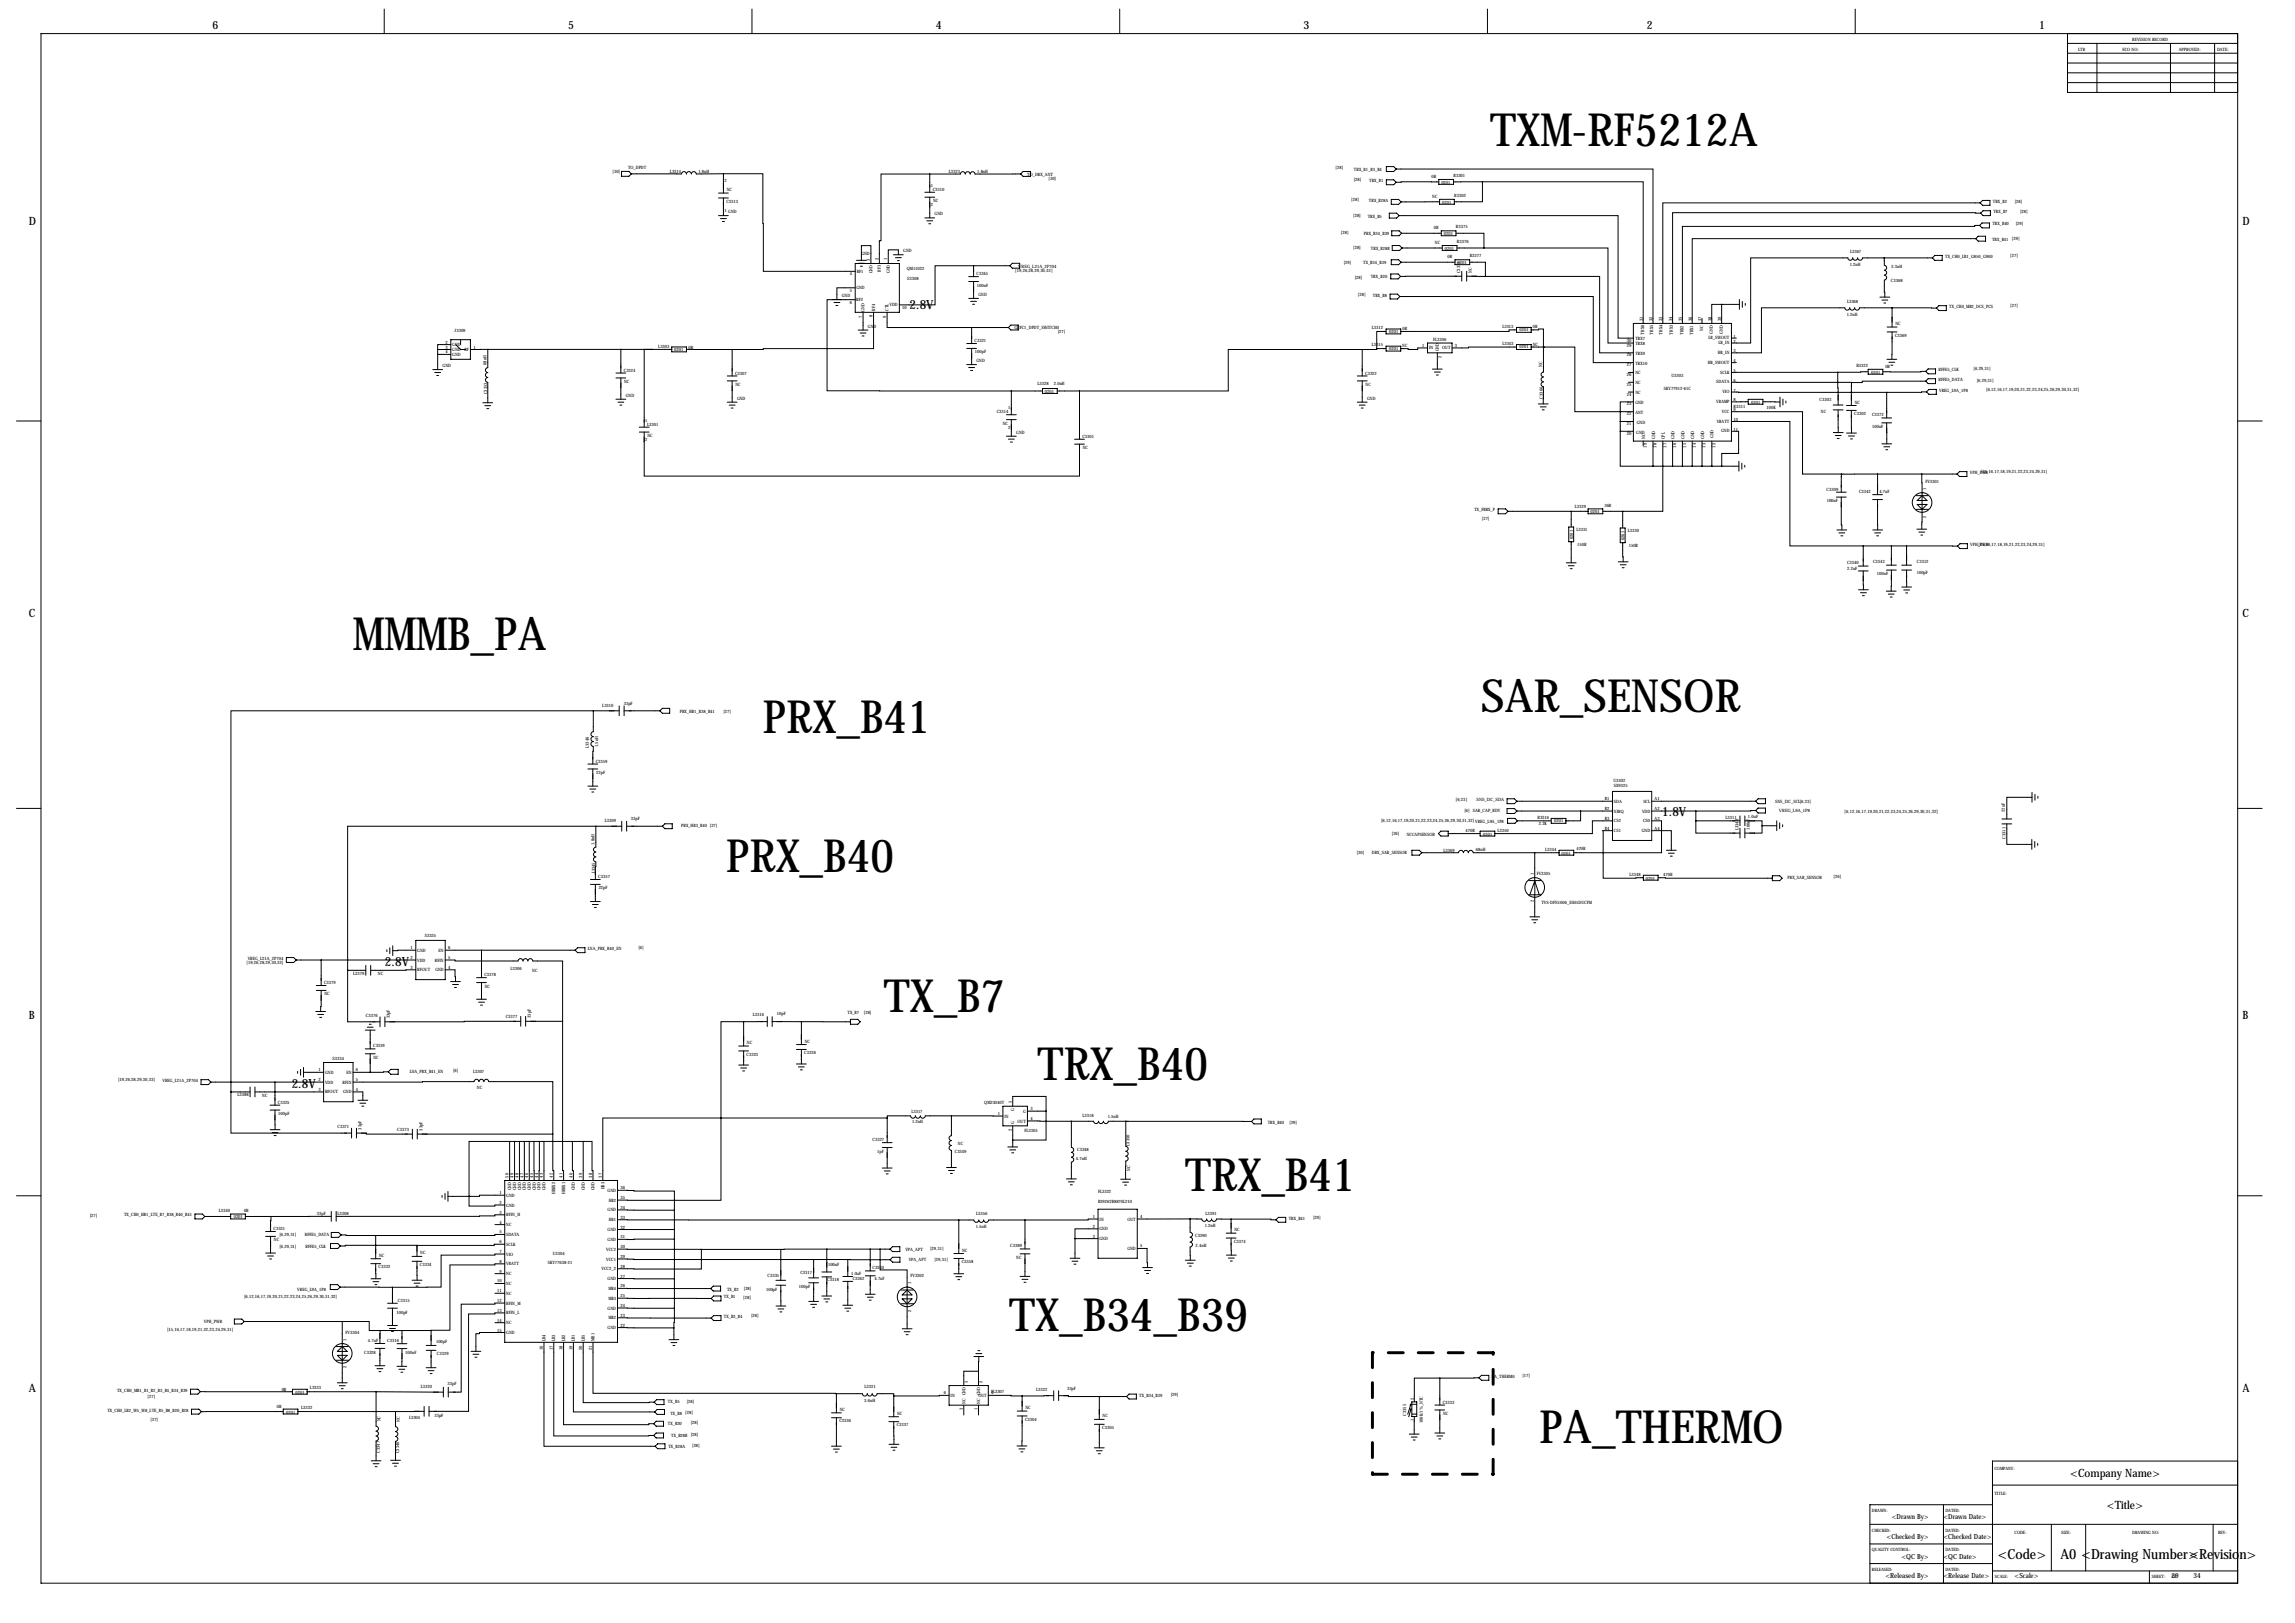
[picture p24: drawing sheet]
<svg xmlns="http://www.w3.org/2000/svg" width="1189mm" height="841mm" viewBox="0 0 1189 841" stroke-linecap="round" stroke-linejoin="round" font-family="sans-serif">
<defs><g id="words">
<g font-size="23.7">
<text x="772" y="76">TXM-RF5212A</text>
<text x="183" y="336">MMMB_PA</text>
<text x="767" y="369">SAR_SENSOR</text>
<text x="395" y="380">PRX_B41</text>
<text x="376" y="452">PRX_B40</text>
<text x="458" y="524">TX_B7</text>
<text x="537" y="559">TRX_B40</text>
<text x="614" y="617">TRX_B41</text>
<text x="523" y="689">TX_B34_B39</text>
<text x="798" y="748">PA_THERMO</text>
</g>
<g font-size="7.3">
<text x="1035" y="807">&lt;Code&gt;</text>
<text x="1067" y="807">A0 &lt;Drawing Number&gt;</text>
<text x="1134" y="807">&lt;Revision&gt;</text>
</g>
<g font-size="6.6">
<text x="471" y="160">2.8V</text>
<text x="861" y="423">1.8V</text>
<text x="199" y="500">2.8V</text>
<text x="151" y="564">2.8V</text>
</g>
<g font-size="5.9">
<text x="110" y="15">6</text>
<text x="294" y="15">5</text>
<text x="485" y="15">4</text>
<text x="675" y="15">3</text>
<text x="853" y="15">2</text>
<text x="1056" y="15">1</text>
<text x="15" y="116">D</text>
<text x="1162" y="116">D</text>
<text x="15" y="320">C</text>
<text x="1162" y="320">C</text>
<text x="15" y="528">B</text>
<text x="1162" y="528">B</text>
<text x="15" y="721">A</text>
<text x="1162" y="721">A</text>
<text x="1072" y="765">&lt;Company Name&gt;</text>
<text x="1091" y="781">&lt;Title&gt;</text>
</g>
<g font-size="3.6">
<text x="980" y="787">&lt;Drawn By&gt;</text>
<text x="1007" y="787">&lt;Drawn Date&gt;</text>
<text x="977" y="797">&lt;Checked By&gt;</text>
<text x="1007" y="797">&lt;Checked Date&gt;</text>
<text x="985" y="807">&lt;QC By&gt;</text>
<text x="1007" y="807">&lt;QC Date&gt;</text>
<text x="977" y="818">&lt;Released By&gt;</text>
<text x="1007" y="818">&lt;Release Date&gt;</text>
<text x="1044" y="818">&lt;Scale&gt;</text>
<text x="1125" y="818">29</text>
<text x="1136" y="818">34</text>
</g>
<g font-size="2.3">
<text x="1105" y="21">REVISION RECORD</text>
<text x="1077" y="26">LTR</text>
<text x="1099" y="26">ECO NO:</text>
<text x="1129" y="26">APPROVED:</text>
<text x="1148" y="26">DATE:</text>
<text x="317" y="90">[30]</text>
<text x="325" y="88">TO_DPDT</text>
<text x="347" y="90">L3314</text>
<text x="362" y="89">1.8nH</text>
<text x="491" y="90">L3323</text>
<text x="506" y="89">1.8nH</text>
<text x="692" y="88">[28]</text>
<text x="701" y="88">TRX_B1_B3_B4</text>
<text x="375" y="95">2</text>
<text x="532" y="91">TO_DRX_ANT</text>
<text x="543" y="93">[30]</text>
<text x="701" y="94">[28]</text>
<text x="709" y="94">TRX_B1</text>
<text x="742" y="92">0R</text>
<text x="747" y="95">0201</text>
<text x="753" y="92">R3301</text>
<text x="376" y="99">NC</text>
<text x="482" y="97">1</text>
<text x="483" y="99">C3310</text>
<text x="753" y="102">R3302</text>
<text x="376" y="105">C3313</text>
<text x="482" y="107">2</text>
<text x="483" y="105">NC</text>
<text x="700" y="104">[28]</text>
<text x="709" y="105">TRX_B28A</text>
<text x="742" y="102">NC</text>
<text x="747" y="105">0201</text>
<text x="1032" y="105">TRX_B2</text>
<text x="1044" y="105">[28]</text>
<text x="375" y="110">1 GND</text>
<text x="484" y="112">GND</text>
<text x="701" y="112">[28]</text>
<text x="708" y="113">TRX_B5</text>
<text x="1033" y="110">TRX_B7</text>
<text x="1046" y="111">[28]</text>
<text x="743" y="119">0R</text>
<text x="754" y="118">R3375</text>
<text x="1032" y="117">TRX_B40</text>
<text x="1044" y="116">[29]</text>
<text x="695" y="121">[28]</text>
<text x="707" y="122">PRX_B34_B39</text>
<text x="748" y="122">0201</text>
<text x="755" y="126">R3376</text>
<text x="1032" y="125">TRX_B41</text>
<text x="1042" y="124">[29]</text>
<text x="468" y="131">GND</text>
<text x="701" y="129">[28]</text>
<text x="710" y="129">TRX_B28B</text>
<text x="743" y="126">NC</text>
<text x="748" y="129">0201</text>
<text x="958" y="131">L3367</text>
<text x="446" y="132">GND</text>
<text x="451" y="135" transform="rotate(-90 451 135)">3</text>
<text x="455" y="135" transform="rotate(-90 455 135)">2</text>
<text x="460" y="135" transform="rotate(-90 460 135)">1</text>
<text x="696" y="137">[29]</text>
<text x="706" y="137">TX_B34_B39</text>
<text x="750" y="134">0R</text>
<text x="755" y="137">0201</text>
<text x="761" y="133">R3377</text>
<text x="958" y="138">1.2nH</text>
<text x="1008" y="134">TX_CH0_LB1_G850_G900</text>
<text x="1041" y="133">[27]</text>
<text x="440" y="143">4</text>
<text x="444" y="141">RF1</text>
<text x="452" y="142" transform="rotate(-90 452 142)">GND</text>
<text x="456" y="141" transform="rotate(-90 456 141)">RF3</text>
<text x="461" y="142" transform="rotate(-90 461 142)">GND</text>
<text x="470" y="140">QM11022</text>
<text x="506" y="143">C3345</text>
<text x="526" y="141">[19,26,28,29,30,33]</text>
<text x="528" y="139">VREG_L21A_2P704</text>
<text x="710" y="144">TRX_B20</text>
<text x="756" y="142" transform="rotate(-90 756 142)">C3375</text>
<text x="762" y="141" transform="rotate(-90 762 141)">NC</text>
<text x="980" y="139">3.3nH</text>
<text x="444" y="150">GND</text>
<text x="470" y="145">S3308</text>
<text x="506" y="148">100nF</text>
<text x="702" y="144">[28]</text>
<text x="980" y="146">C3368</text>
<text x="436" y="154">GND</text>
<text x="440" y="151">5</text>
<text x="444" y="156">RF2</text>
<text x="507" y="153">GND</text>
<text x="703" y="153">[28]</text>
<text x="711" y="154">TRX_B8</text>
<text x="440" y="157">6</text>
<text x="448" y="161" transform="rotate(-90 448 161)">GND</text>
<text x="453" y="161" transform="rotate(-90 453 161)">RF4</text>
<text x="460" y="161" transform="rotate(-90 460 161)">CTL</text>
<text x="461" y="159">VDD</text>
<text x="467" y="160">10</text>
<text x="957" y="157">L3368</text>
<text x="1010" y="160">TX_CH0_MB2_DCS_PCS</text>
<text x="1041" y="159">[27]</text>
<text x="447" y="165" transform="rotate(-90 447 165)">7</text>
<text x="452" y="164" transform="rotate(-90 452 164)">8</text>
<text x="459" y="165" transform="rotate(-90 459 165)">9</text>
<text x="851" y="167" transform="rotate(-90 851 167)">31</text>
<text x="856" y="167" transform="rotate(-90 856 167)">32</text>
<text x="861" y="167" transform="rotate(-90 861 167)">33</text>
<text x="866" y="167" transform="rotate(-90 866 167)">34</text>
<text x="871" y="167" transform="rotate(-90 871 167)">35</text>
<text x="876" y="167" transform="rotate(-90 876 167)">36</text>
<text x="881" y="167" transform="rotate(-90 881 167)">37</text>
<text x="887" y="167" transform="rotate(-90 887 167)">38</text>
<text x="892" y="167" transform="rotate(-90 892 167)">39</text>
<text x="957" y="164">1.2nH</text>
<text x="236" y="172">J3309</text>
<text x="450" y="170">GND</text>
<text x="525" y="170">GRFC1_DPDT_SWITCH0</text>
<text x="548" y="173">[27]</text>
<text x="711" y="171">L3312</text>
<text x="720" y="172">0201</text>
<text x="727" y="171">0R</text>
<text x="778" y="170">L3313</text>
<text x="787" y="171">0201</text>
<text x="794" y="170">0R</text>
<text x="852" y="173" transform="rotate(-90 852 173)">TRX6</text>
<text x="856" y="173" transform="rotate(-90 856 173)">TRX5</text>
<text x="861" y="173" transform="rotate(-90 861 173)">TRX4</text>
<text x="866" y="173" transform="rotate(-90 866 173)">TRX3</text>
<text x="872" y="174" transform="rotate(-90 872 174)">TRX2</text>
<text x="877" y="174" transform="rotate(-90 877 174)">TRX1</text>
<text x="882" y="171" transform="rotate(-90 882 171)">NC</text>
<text x="887" y="173" transform="rotate(-90 887 173)">GND</text>
<text x="892" y="173" transform="rotate(-90 892 173)">GND</text>
<text x="982" y="168">NC</text>
<text x="231" y="178">2</text>
<text x="234" y="179">GND</text>
<text x="505" y="177">C3321</text>
<text x="711" y="179">L3315</text>
<text x="726" y="180">NC</text>
<text x="737" y="180">1</text>
<text x="742" y="176">FL3306</text>
<text x="754" y="180">3</text>
<text x="778" y="179">L3343</text>
<text x="794" y="179">NC</text>
<text x="843" y="180">29</text>
<text x="843" y="177">30</text>
<text x="847" y="179">TRX8</text>
<text x="847" y="176">TRX7</text>
<text x="885" y="176">LB_SWOUT</text>
<text x="890" y="178">LB_IN</text>
<text x="898" y="175">1</text>
<text x="898" y="177">2</text>
<text x="982" y="174">C3369</text>
<text x="231" y="181">3</text>
<text x="231" y="183">4</text>
<text x="234" y="182">GND</text>
<text x="234" y="184">GND</text>
<text x="241" y="182">RF</text>
<text x="245" y="181">1</text>
<text x="341" y="180">L3303</text>
<text x="349" y="182">0201</text>
<text x="357" y="181">0R</text>
<text x="505" y="183">100pF</text>
<text x="720" y="181">0201</text>
<text x="740" y="181">IN</text>
<text x="745" y="182" transform="rotate(-90 745 182)">GND</text>
<text x="747" y="185" transform="rotate(-90 747 185)">2</text>
<text x="747" y="181">OUT</text>
<text x="787" y="180">0201</text>
<text x="843" y="185">28</text>
<text x="847" y="184">TRX9</text>
<text x="890" y="183">HB_IN</text>
<text x="898" y="183">3</text>
<text x="229" y="190">GND</text>
<text x="252" y="189" transform="rotate(-90 252 189)">68nH</text>
<text x="506" y="188">GND</text>
<text x="799" y="190" transform="rotate(-90 799 190)">NC</text>
<text x="843" y="190">27</text>
<text x="847" y="189">TRX10</text>
<text x="885" y="188">HB_SWOUT</text>
<text x="898" y="188">4</text>
<text x="962" y="190">R3322</text>
<text x="977" y="190">0R</text>
<text x="1022" y="192">[6,29,31]</text>
<text x="323" y="192">C3324</text>
<text x="381" y="194">C3307</text>
<text x="707" y="194">C3322</text>
<text x="843" y="195">26</text>
<text x="847" y="194">NC</text>
<text x="866" y="195">U3303</text>
<text x="891" y="193">SCLK</text>
<text x="898" y="193">5</text>
<text x="898" y="198">6</text>
<text x="969" y="194">0201</text>
<text x="1004" y="197">RFFE5_DATA</text>
<text x="1004" y="192">RFFE5_CLK</text>
<text x="1024" y="198">[6,29,31]</text>
<text x="323" y="198">NC</text>
<text x="381" y="200">NC</text>
<text x="537" y="199">L3328</text>
<text x="541" y="204">0201</text>
<text x="546" y="199">2.0nH</text>
<text x="707" y="200">NC</text>
<text x="843" y="200">25</text>
<text x="847" y="199">NC</text>
<text x="862" y="202">SKY77912-61C</text>
<text x="889" y="199">SDATA</text>
<text x="892" y="204">VIO</text>
<text x="898" y="203">7</text>
<text x="1005" y="203">VREG_L9A_1P8</text>
<text x="1029" y="203">[6,12,16,17,19,20,21,22,23,24,25,26,29,30,31,32]</text>
<text x="252" y="204" transform="rotate(-90 252 204)">C3353</text>
<text x="324" y="206">GND</text>
<text x="382" y="207">GND</text>
<text x="708" y="207">GND</text>
<text x="799" y="206" transform="rotate(-90 799 206)">C3366</text>
<text x="843" y="205">24</text>
<text x="847" y="209">GND</text>
<text x="847" y="204">NC</text>
<text x="889" y="209">VRAMP</text>
<text x="898" y="208">8</text>
<text x="907" y="209">0201</text>
<text x="943" y="208">C3303</text>
<text x="961" y="209">NC</text>
<text x="516" y="214">C3314</text>
<text x="522" y="212">1</text>
<text x="843" y="215">22</text>
<text x="843" y="210">23</text>
<text x="847" y="214">ANT</text>
<text x="892" y="214">VCC</text>
<text x="898" y="213">9</text>
<text x="898" y="211">R3311</text>
<text x="915" y="212">100K</text>
<text x="943" y="214">NC</text>
<text x="961" y="215">C3302</text>
<text x="970" y="216">C3372</text>
<text x="334" y="218">1</text>
<text x="335" y="221">L3301</text>
<text x="519" y="220">NC</text>
<text x="843" y="220">21</text>
<text x="848" y="219">GND</text>
<text x="889" y="219">VBATT</text>
<text x="898" y="218">10</text>
<text x="970" y="222">100nF</text>
<text x="335" y="226">NC</text>
<text x="522" y="222">2</text>
<text x="526" y="225">GND</text>
<text x="561" y="227">C3301</text>
<text x="843" y="225">20</text>
<text x="848" y="225">GND</text>
<text x="852" y="227" transform="rotate(-90 852 227)">NC</text>
<text x="857" y="227" transform="rotate(-90 857 227)">GND</text>
<text x="862" y="227" transform="rotate(-90 862 227)">CPL</text>
<text x="868" y="227" transform="rotate(-90 868 227)">GND</text>
<text x="873" y="227" transform="rotate(-90 873 227)">GND</text>
<text x="878" y="227" transform="rotate(-90 878 227)">GND</text>
<text x="883" y="227" transform="rotate(-90 883 227)">GND</text>
<text x="888" y="227" transform="rotate(-90 888 227)">GND</text>
<text x="892" y="224">GND</text>
<text x="898" y="223">11</text>
<text x="334" y="228">2</text>
<text x="561" y="233">NC</text>
<text x="853" y="232" transform="rotate(-90 853 232)">19</text>
<text x="858" y="232" transform="rotate(-90 858 232)">18</text>
<text x="863" y="232" transform="rotate(-90 863 232)">17</text>
<text x="868" y="232" transform="rotate(-90 868 232)">16</text>
<text x="873" y="232" transform="rotate(-90 873 232)">15</text>
<text x="878" y="232" transform="rotate(-90 878 232)">14</text>
<text x="884" y="232" transform="rotate(-90 884 232)">13</text>
<text x="889" y="232" transform="rotate(-90 889 232)">12</text>
<text x="1020" y="246">VPH_PWR</text>
<text x="1026" y="245">[15,16,17,18,19,21,22,23,24,29,31]</text>
<text x="997" y="250">FV3301</text>
<text x="946" y="254">C3309</text>
<text x="963" y="255">C3342</text>
<text x="974" y="255">4.7uF</text>
<text x="998" y="254" transform="rotate(-90 998 254)">1</text>
<text x="816" y="263">L3329</text>
<text x="831" y="262">36R</text>
<text x="946" y="260">100nF</text>
<text x="764" y="265">TX_FBRX_P</text>
<text x="768" y="269">[27]</text>
<text x="824" y="266">0201</text>
<text x="998" y="268" transform="rotate(-90 998 268)">2</text>
<text x="817" y="275">L3331</text>
<text x="843" y="275">L3330</text>
<text x="815" y="279" transform="rotate(-90 815 279)">0201</text>
<text x="842" y="280" transform="rotate(-90 842 280)">0201</text>
<text x="817" y="283">150R</text>
<text x="844" y="283">150R</text>
<text x="1021" y="283">VPH_PWR</text>
<text x="1025" y="283">[15,16,17,18,19,21,22,23,24,29,31]</text>
<text x="957" y="292">C3340</text>
<text x="970" y="292">C3343</text>
<text x="993" y="292">C3312</text>
<text x="957" y="295">2.2uF</text>
<text x="972" y="298">100nF</text>
<text x="993" y="297">100pF</text>
<text x="323" y="365">33pF</text>
<text x="312" y="366">L3310</text>
<text x="352" y="369">PRX_HB1_B38_B41</text>
<text x="375" y="369">[27]</text>
<text x="305" y="387" transform="rotate(-90 305 387)">L3346</text>
<text x="310" y="387" transform="rotate(-90 310 387)">1.5nH</text>
<text x="309" y="395">C3359</text>
<text x="309" y="401">22pF</text>
<text x="836" y="405">U3302</text>
<text x="836" y="407">SX9325</text>
<text x="754" y="415">[6,23]</text>
<text x="765" y="415">SNS_I3C_SDA</text>
<text x="831" y="415">B1</text>
<text x="831" y="420">B2</text>
<text x="836" y="416">SDA</text>
<text x="851" y="416">SCL</text>
<text x="857" y="415">A1</text>
<text x="857" y="420">A2</text>
<text x="920" y="416">SNS_I3C_SCL[6,23]</text>
<text x="327" y="425">33pF</text>
<text x="715" y="426">[6,12,16,17,19,20,21,22,23,24,25,26,29,30,31,32] VREG_L9A_1P8</text>
<text x="759" y="421">[6] SAR_CAP_RDY</text>
<text x="796" y="424">R3316</text>
<text x="805" y="426">0201</text>
<text x="831" y="425">B3</text>
<text x="836" y="421">NIRQ</text>
<text x="836" y="426">CS2</text>
<text x="851" y="421">VDD</text>
<text x="851" y="426">CS0</text>
<text x="857" y="425">A3</text>
<text x="894" y="424">L3311</text>
<text x="905" y="424">1.0uF</text>
<text x="922" y="421">VREG_L9A_1P8</text>
<text x="955" y="421">[6,12,16,17,19,20,21,22,23,24,25,26,29,30,31,32]</text>
<text x="1039" y="421" transform="rotate(-90 1039 421)">22uF</text>
<text x="313" y="426">L3309</text>
<text x="353" y="428">PRX_HB3_B40 [27]</text>
<text x="759" y="431">470R</text>
<text x="776" y="431">L3350</text>
<text x="797" y="427">2.2K</text>
<text x="831" y="430">B4</text>
<text x="836" y="431">CS1</text>
<text x="851" y="431">GND</text>
<text x="857" y="430">A4</text>
<text x="901" y="430" transform="rotate(-90 901 430)">L3349</text>
<text x="907" y="430" transform="rotate(-90 907 430)">100nF</text>
<text x="308" y="438" transform="rotate(-90 308 438)">1.8nH</text>
<text x="721" y="432">[26]</text>
<text x="729" y="433">NCCAPSENSOR</text>
<text x="768" y="433">0201</text>
<text x="1039" y="434" transform="rotate(-90 1039 434)">C3311</text>
<text x="703" y="442">[30]</text>
<text x="711" y="442">DRX_SAR_SENSOR</text>
<text x="748" y="441">L3369</text>
<text x="765" y="441">68nH</text>
<text x="800" y="441">L3344</text>
<text x="809" y="443">0201</text>
<text x="817" y="440">470R</text>
<text x="308" y="452" transform="rotate(-90 308 452)">L3345</text>
<text x="310" y="455">C3357</text>
<text x="795" y="453" transform="rotate(-90 795 453)">1</text>
<text x="796" y="453">FV3305</text>
<text x="844" y="454">L3348</text>
<text x="853" y="456">0201</text>
<text x="862" y="454">470R</text>
<text x="926" y="455">PRX_SAR_SENSOR</text>
<text x="950" y="455">[26]</text>
<text x="310" y="461">22pF</text>
<text x="795" y="467" transform="rotate(-90 795 467)">2</text>
<text x="798" y="468">TVS-DFN1006_ES05DUCFM</text>
<text x="220" y="486">S3335</text>
<text x="213" y="492">1</text>
<text x="232" y="492">6</text>
<text x="331" y="492">[6]</text>
<text x="128" y="497">VREG_L21A_2P704</text>
<text x="213" y="497">2</text>
<text x="216" y="493">GND</text>
<text x="227" y="493">EN</text>
<text x="232" y="497">5</text>
<text x="305" y="492">LNA_PRX_B40_EN</text>
<text x="128" y="499">[19,26,28,29,30,33]</text>
<text x="213" y="502">3</text>
<text x="216" y="498">VDD</text>
<text x="216" y="503">RFOUT</text>
<text x="225" y="498">RFIN</text>
<text x="226" y="503">GND</text>
<text x="232" y="502">4</text>
<text x="264" y="503">L3306</text>
<text x="276" y="503">NC</text>
<text x="168" y="510">C3379</text>
<text x="183" y="505">L3379</text>
<text x="196" y="505">NC</text>
<text x="251" y="506">C3378</text>
<text x="168" y="516">NC</text>
<text x="251" y="512">NC</text>
<text x="190" y="527">C3376</text>
<text x="202" y="528" transform="rotate(-90 202 528)">33pF</text>
<text x="262" y="527">C3377</text>
<text x="275" y="527" transform="rotate(-90 275 527)">33pF</text>
<text x="390" y="526">L3316</text>
<text x="402" y="526">10pF</text>
<text x="439" y="525">TX_B7</text>
<text x="447" y="525">[28]</text>
<text x="193" y="543">C3339</text>
<text x="387" y="541">NC</text>
<text x="417" y="546">C3326</text>
<text x="417" y="540">NC</text>
<text x="172" y="549">S3334</text>
<text x="193" y="548">NC</text>
<text x="387" y="547">C3323</text>
<text x="165" y="555">1</text>
<text x="168" y="556">GND</text>
<text x="179" y="556">EN</text>
<text x="184" y="555">6</text>
<text x="212" y="556">LNA_PRX_B41_EN</text>
<text x="235" y="556">[6]</text>
<text x="245" y="556">L3307</text>
<text x="61" y="560">[19,26,28,29,30,33]</text>
<text x="84" y="561">VREG_L21A_2P704</text>
<text x="165" y="560">2</text>
<text x="168" y="561">VDD</text>
<text x="178" y="561">RFIN</text>
<text x="184" y="560">5</text>
<text x="247" y="564">NC</text>
<text x="123" y="568">L3388</text>
<text x="136" y="568">NC</text>
<text x="165" y="565">3</text>
<text x="168" y="566">RFOUT</text>
<text x="178" y="566">GND</text>
<text x="184" y="565">4</text>
<text x="144" y="572">C3325</text>
<text x="510" y="572">QM23040T</text>
<text x="524" y="571" transform="rotate(-90 524 571)">5</text>
<text x="525" y="575" transform="rotate(-90 525 575)">G</text>
<text x="534" y="575">3</text>
<text x="144" y="578">100pF</text>
<text x="472" y="576">L3317</text>
<text x="472" y="582">1.2nH</text>
<text x="517" y="578">1</text>
<text x="520" y="579">IN</text>
<text x="527" y="581">OUT</text>
<text x="530" y="576">G</text>
<text x="534" y="580">4</text>
<text x="561" y="579">L3318</text>
<text x="574" y="579">1.5nH</text>
<text x="668" y="582">[29]</text>
<text x="175" y="585">C3371</text>
<text x="187" y="585" transform="rotate(-90 187 585)">33pF</text>
<text x="206" y="586">C3373</text>
<text x="219" y="586" transform="rotate(-90 219 586)">33pF</text>
<text x="524" y="586" transform="rotate(-90 524 586)">2</text>
<text x="525" y="582" transform="rotate(-90 525 582)">G</text>
<text x="531" y="586">FL3305</text>
<text x="657" y="582">TRX_B40</text>
<text x="452" y="591">C3327</text>
<text x="496" y="593">NC</text>
<text x="585" y="594" transform="rotate(-90 585 594)">C3350</text>
<text x="454" y="597">1pF</text>
<text x="495" y="597">C3349</text>
<text x="558" y="596">C3348</text>
<text x="557" y="601">4.7nH</text>
<text x="263" y="610" transform="rotate(-90 263 610)">50</text>
<text x="266" y="610" transform="rotate(-90 266 610)">49</text>
<text x="269" y="610" transform="rotate(-90 269 610)">48</text>
<text x="271" y="610" transform="rotate(-90 271 610)">47</text>
<text x="274" y="610" transform="rotate(-90 274 610)">46</text>
<text x="276" y="610" transform="rotate(-90 276 610)">45</text>
<text x="279" y="610" transform="rotate(-90 279 610)">44</text>
<text x="281" y="610" transform="rotate(-90 281 610)">43</text>
<text x="286" y="610" transform="rotate(-90 286 610)">42</text>
<text x="291" y="610" transform="rotate(-90 291 610)">41</text>
<text x="297" y="610" transform="rotate(-90 297 610)">40</text>
<text x="302" y="610" transform="rotate(-90 302 610)">39</text>
<text x="307" y="610" transform="rotate(-90 307 610)">38</text>
<text x="312" y="610" transform="rotate(-90 312 610)">37</text>
<text x="585" y="607" transform="rotate(-90 585 607)">NC</text>
<text x="265" y="617" transform="rotate(-90 265 617)">GND</text>
<text x="267" y="617" transform="rotate(-90 267 617)">GND</text>
<text x="270" y="617" transform="rotate(-90 270 617)">GND</text>
<text x="272" y="617" transform="rotate(-90 272 617)">GND</text>
<text x="275" y="617" transform="rotate(-90 275 617)">GND</text>
<text x="278" y="617" transform="rotate(-90 278 617)">GND</text>
<text x="280" y="617" transform="rotate(-90 280 617)">GND</text>
<text x="283" y="617" transform="rotate(-90 283 617)">GND</text>
<text x="298" y="617" transform="rotate(-90 298 617)">GND</text>
<text x="303" y="617" transform="rotate(-90 303 617)">GND</text>
<text x="308" y="617" transform="rotate(-90 308 617)">GND</text>
<text x="313" y="616" transform="rotate(-90 313 616)">HB3</text>
<text x="315" y="617">GND</text>
<text x="321" y="616">36</text>
<text x="569" y="618">FL3322</text>
<text x="259" y="619">1</text>
<text x="259" y="624">2</text>
<text x="262" y="620">GND</text>
<text x="288" y="619" transform="rotate(-90 288 619)">HBRX2</text>
<text x="293" y="619" transform="rotate(-90 293 619)">HBRX1</text>
<text x="315" y="622">HB2</text>
<text x="321" y="621">35</text>
<text x="569" y="623">B39262B8870L210</text>
<text x="113" y="628">L3340</text>
<text x="126" y="628">0R</text>
<text x="164" y="629">33pF</text>
<text x="175" y="629">L3308</text>
<text x="259" y="629">3</text>
<text x="262" y="625">GND</text>
<text x="315" y="628">GND</text>
<text x="321" y="626">34</text>
<text x="506" y="629">L3356</text>
<text x="625" y="629">L3391</text>
<text x="46" y="630">[27]</text>
<text x="64" y="630">TX_CH0_HB1_LTE_B7_B38_B40_B41</text>
<text x="121" y="631">0201</text>
<text x="259" y="634">4</text>
<text x="262" y="630">RFIN_H</text>
<text x="262" y="635">NC</text>
<text x="315" y="633">HB1</text>
<text x="321" y="631">33</text>
<text x="566" y="631">1</text>
<text x="566" y="636">2</text>
<text x="570" y="632">IN</text>
<text x="584" y="632">OUT</text>
<text x="591" y="631">4</text>
<text x="624" y="635">1.2nH</text>
<text x="668" y="632">TRX_B41</text>
<text x="680" y="632">[29]</text>
<text x="142" y="637">C3331</text>
<text x="145" y="640">[6,29,31]</text>
<text x="158" y="640">RFFE5_DATA</text>
<text x="259" y="639">5</text>
<text x="262" y="640">SDATA</text>
<text x="315" y="638">GND</text>
<text x="321" y="641">31</text>
<text x="321" y="636">32</text>
<text x="505" y="636">1.5nH</text>
<text x="566" y="641">3</text>
<text x="570" y="637">GND</text>
<text x="619" y="641">C3390</text>
<text x="639" y="638">NC</text>
<text x="142" y="643">NC</text>
<text x="145" y="646">[6,29,31]</text>
<text x="158" y="647">RFFE5_CLK</text>
<text x="259" y="644">6</text>
<text x="262" y="645">SCLK</text>
<text x="314" y="648">VCC2</text>
<text x="315" y="643">GND</text>
<text x="321" y="647">30</text>
<text x="469" y="648">VPA_APT</text>
<text x="482" y="647">[29,31]</text>
<text x="523" y="646">C3389</text>
<text x="570" y="642">GND</text>
<text x="584" y="647">GND</text>
<text x="591" y="646">5</text>
<text x="619" y="646">2.4nH</text>
<text x="639" y="644">C3374</text>
<text x="196" y="651">NC</text>
<text x="218" y="650">NC</text>
<text x="259" y="649">7</text>
<text x="262" y="650">VIO</text>
<text x="286" y="650">U3304</text>
<text x="314" y="653">VCC1</text>
<text x="321" y="652">29</text>
<text x="471" y="653">VPA_APT</text>
<text x="484" y="653">[29,31]</text>
<text x="498" y="648">NC</text>
<text x="526" y="652">NC</text>
<text x="196" y="657">C3332</text>
<text x="218" y="656">C3334</text>
<text x="259" y="654">8</text>
<text x="259" y="659">9</text>
<text x="262" y="655">VBATT</text>
<text x="284" y="655">SKY77638-21</text>
<text x="312" y="658">VCC2_2</text>
<text x="321" y="657">28</text>
<text x="415" y="660">C3317</text>
<text x="429" y="656">100nF</text>
<text x="452" y="657">C3330</text>
<text x="498" y="654">C3358</text>
<text x="258" y="664">10</text>
<text x="262" y="661">NC</text>
<text x="262" y="666">NC</text>
<text x="315" y="663">GND</text>
<text x="321" y="662">27</text>
<text x="398" y="661">C3335</text>
<text x="429" y="664">C3318</text>
<text x="441" y="660">1.0uF</text>
<text x="442" y="663">C3362</text>
<text x="453" y="663">4.7uF</text>
<text x="472" y="662">FV3302</text>
<text x="472" y="665" transform="rotate(-90 472 665)">1</text>
<text x="154" y="669">VREG_L9A_1P8</text>
<text x="258" y="669">11</text>
<text x="262" y="671">NC</text>
<text x="315" y="668">MB4</text>
<text x="321" y="672">25</text>
<text x="321" y="667">26</text>
<text x="377" y="669">TX_B2</text>
<text x="385" y="668">[28]</text>
<text x="397" y="669">100pF</text>
<text x="414" y="667">100pF</text>
<text x="126" y="672">[6,12,16,17,19,20,21,22,23,24,25,26,29,30,31,32]</text>
<text x="206" y="675">C3315</text>
<text x="258" y="674">12</text>
<text x="262" y="676">RFIN_M</text>
<text x="315" y="673">MB3</text>
<text x="321" y="677">24</text>
<text x="375" y="673">TX_B1</text>
<text x="385" y="673">[28]</text>
<text x="205" y="681">100pF</text>
<text x="258" y="680">13</text>
<text x="262" y="681">RFIN_L</text>
<text x="315" y="678">GND</text>
<text x="315" y="683">MB2</text>
<text x="321" y="682">23</text>
<text x="375" y="683">TX_B3_B4</text>
<text x="389" y="682">[28]</text>
<text x="472" y="680" transform="rotate(-90 472 680)">2</text>
<text x="87" y="689">[15,16,17,18,19,21,22,23,24,29,31]</text>
<text x="106" y="685">VPH_PWR</text>
<text x="258" y="685">14</text>
<text x="258" y="690">15</text>
<text x="262" y="686">NC</text>
<text x="315" y="688">GND</text>
<text x="321" y="687">22</text>
<text x="179" y="691">FV3304</text>
<text x="179" y="694" transform="rotate(-90 179 694)">1</text>
<text x="191" y="695">4.7uF</text>
<text x="201" y="695">C3316</text>
<text x="226" y="696">100pF</text>
<text x="262" y="691">GND</text>
<text x="283" y="695" transform="rotate(-90 283 695)">LB4</text>
<text x="288" y="695" transform="rotate(-90 288 695)">LB3</text>
<text x="293" y="695" transform="rotate(-90 293 695)">LB2</text>
<text x="298" y="695" transform="rotate(-90 298 695)">LB1</text>
<text x="303" y="695" transform="rotate(-90 303 695)">LB5</text>
<text x="308" y="695" transform="rotate(-90 308 695)">MB1</text>
<text x="189" y="701">C3328</text>
<text x="210" y="701">100nF</text>
<text x="226" y="702">C3329</text>
<text x="281" y="699" transform="rotate(-90 281 699)">16</text>
<text x="286" y="699" transform="rotate(-90 286 699)">17</text>
<text x="291" y="699" transform="rotate(-90 291 699)">18</text>
<text x="297" y="699" transform="rotate(-90 297 699)">19</text>
<text x="302" y="699" transform="rotate(-90 302 699)">20</text>
<text x="307" y="699" transform="rotate(-90 307 699)">21</text>
<text x="179" y="709" transform="rotate(-90 179 709)">2</text>
<text x="773" y="714">PA_THERM0</text>
<text x="789" y="714">[17]</text>
<text x="161" y="719">L3333</text>
<text x="218" y="719">L3320</text>
<text x="232" y="717">33pF</text>
<text x="448" y="719">L3321</text>
<text x="501" y="716" transform="rotate(-90 501 716)">5</text>
<text x="509" y="716" transform="rotate(-90 509 716)">2</text>
<text x="61" y="721">TX_CH0_MB1_B1_B2_B3_B4_B34_B39</text>
<text x="76" y="724">[27]</text>
<text x="146" y="720">0R</text>
<text x="153" y="722">0201</text>
<text x="489" y="722">6</text>
<text x="492" y="724">IN</text>
<text x="507" y="724">OUT</text>
<text x="513" y="722">FL3307</text>
<text x="513" y="722">4</text>
<text x="537" y="721">L3322</text>
<text x="553" y="720">33pF</text>
<text x="590" y="723">TX_B34_B39</text>
<text x="606" y="723">[29]</text>
<text x="732" y="725" transform="rotate(-90 732 725)">2</text>
<text x="56" y="731">TX_CH0_LB2_W5_W8_LTE_B5_B8_B20_B28</text>
<text x="143" y="729">0R</text>
<text x="156" y="730">L3332</text>
<text x="346" y="727">TX_B5</text>
<text x="356" y="727">[28]</text>
<text x="435" y="731">NC</text>
<text x="448" y="726">3.6nH</text>
<text x="499" y="731" transform="rotate(-90 499 731)">3</text>
<text x="500" y="727" transform="rotate(-90 500 727)">NC GND</text>
<text x="506" y="731" transform="rotate(-90 506 731)">1</text>
<text x="508" y="727" transform="rotate(-90 508 727)">NC GND</text>
<text x="531" y="730">NC</text>
<text x="747" y="727">C3333</text>
<text x="78" y="736">[27]</text>
<text x="148" y="732">0201</text>
<text x="197" y="736" transform="rotate(-90 197 736)">NC</text>
<text x="207" y="736" transform="rotate(-90 207 736)">NC</text>
<text x="212" y="735">L3304</text>
<text x="225" y="734">33pF</text>
<text x="347" y="733">TX_B8 [28]</text>
<text x="358" y="738">[28]</text>
<text x="435" y="737">C3336</text>
<text x="465" y="733">NC</text>
<text x="531" y="736">C3304</text>
<text x="571" y="734">NC</text>
<text x="728" y="733" transform="rotate(-90 728 733)">C3355</text>
<text x="732" y="736" transform="rotate(-90 732 736)">1</text>
<text x="737" y="737" transform="rotate(-90 737 737)">100K/1%_NTC</text>
<text x="748" y="733">NC</text>
<text x="346" y="738">TX_B20</text>
<text x="465" y="739">C3337</text>
<text x="571" y="740">C3305</text>
<text x="348" y="744">TX_B28B [28]</text>
<text x="359" y="750">[28]</text>
<text x="197" y="753" transform="rotate(-90 197 753)">C3347</text>
<text x="207" y="753" transform="rotate(-90 207 753)">C3346</text>
<text x="346" y="750">TX_B28A</text>
<text x="1033" y="762">COMPANY:</text>
<text x="1033" y="774">TITLE:</text>
<text x="970" y="783">DRAWN:</text>
<text x="1008" y="783">DATED:</text>
<text x="970" y="793">CHECKED:</text>
<text x="1008" y="793">DATED:</text>
<text x="1044" y="795">CODE:</text>
<text x="1068" y="795">SIZE:</text>
<text x="1105" y="795">DRAWING NO:</text>
<text x="1149" y="795">REV:</text>
<text x="970" y="804">QUALITY CONTROL:</text>
<text x="1008" y="804">DATED:</text>
<text x="970" y="814">RELEASED:</text>
<text x="1008" y="814">DATED:</text>
<text x="1033" y="818">SCALE:</text>
<text x="1115" y="818">SHEET:</text>
<text x="1125" y="818">OF</text>
</g>
</g></defs>
<g fill="none" stroke="#000" stroke-width=".52">
<path d="M21 17h1138v803h-1138zM199 5v12M390 5v12M580 5v12M771 5v12M961 5v12M1071 17v31h88M1071 33h88M1071 22h88M1071 28h88M1071 38h88M1086 22v26"/>
<path d="M1124 22v26M1147 22v26M1071 43h88M322 89h4l1 1-1 1h-4zM375 90h-14a1.3 1.3 0 0 0-2-1 1.3 1.3 0 0 0-1 1 1.3 1.3 0 0 0-1-1 1.3 1.3 0 0 0-1 1 1.3 1.3 0 0 0-2-1 1.3 1.3 0 0 0-1 1h-26M375 90h20v51h48M375 90v10M479 100h5M482 90h-26v35v11M482 90v10M529 90h-24a1.3 1.3 0 0 0-1-1 1.3 1.3 0 0 0-1 1 1.3 1.3 0 0 0-2-1 1.3 1.3 0 0 0-1 1 1.3 1.3 0 0 0-1-1 1.3 1.3 0 0 0-2 1h-15M529 90l1-1h4v2h-4z"/>
<path d="M718 86h4l1 2-1 1h-4zM718 93h4l1 1-1 2h-4zM723 88h133v80M745 94h-22M745 93h8v2h-8zM768 94h83v74M768 94v11h-15M768 94h-15M372 103h5M372 100h5M372 112h5M373 113h3"/>
<path d="M374 115h1M375 103v9M479 102h5M479 113h5M480 114h3M481 116h1M482 102v11M720 110h3l2 2-2 1h-3zM721 103h4l1 2-1 1h-4zM721 120h4l1 1-1 1h-4zM725 112h113v63h8M746 105h-20"/>
<path d="M746 103h7v3h-7zM747 120h7v2h-7zM1025 117h-2h-151v51M1026 105h-165v63M1026 105l1-1h4v2h-4zM1026 110h-160v58M1027 115h4v3h-4l-2-1zM1027 109h4v3h-4l-1-2zM443 136h23v26h-23zM444 135h5M446 138h1M446 135v-8h5v10"/>
<path d="M463 132h5M464 133h3M465 135h1M465 132v-3h-5v7M504 138h-20v20h-18M504 138v5M504 138h19M523 138l1-2h4v3h-4zM721 135h4l1 1-1 1h-4zM721 127h4l1 1-1 2h-4zM726 136h28M726 121h21"/>
<path d="M726 128h21M747 127h8v3h-8zM754 135h7v2h-7zM754 121h15v7M755 128h14M761 136h8v7M769 128h64v50h13M976 134v3a1.3 1.3 0 0 1 1 2 1.3 1.3 0 0 1-1 1 1.3 1.3 0 0 1 1 1 1.3 1.3 0 0 1-1 2 1.3 1.3 0 0 1 1 1 1.3 1.3 0 0 1-1 1v9M1001 134h-36a1.3 1.3 0 0 1-1 1 1.3 1.3 0 0 1-2-1 1.3 1.3 0 0 1-1 1 1.3 1.3 0 0 1-1-1 1.3 1.3 0 0 1-2 1 1.3 1.3 0 0 1-1-1h-50v44h-10M1001 134l1-2h4v3h-4zM1023 124h-146v44M1023 124l2-2h4v3h-4z"/>
<path d="M431 155h5M432 157h3M433 158h1M443 149h-9v6M443 155h-15v47l96 1M502 143h5M502 146h5M502 155h5M503 156h3M504 158h1M504 146v9M720 152h4l1 2-1 1h-4z"/>
<path d="M720 142h4l2 1-2 1h-4zM725 154h100v34h21M757 143h-31M757 141v5M760 143h9M760 141v5M769 143h60v40h17M892 158h-5v10M892 158v10M892 158h9M901 155v5M903 156v3"/>
<path d="M904 157v1M974 154h5M975 155h3M976 157h1M980 159h-17a1.3 1.3 0 0 1-1 2 1.3 1.3 0 0 1-1-2 1.4 1.4 0 0 1-2 2 1.3 1.3 0 0 1-1-2 1.3 1.3 0 0 1-1 2 1.3 1.3 0 0 1-1-2h-44v24h-15M980 159l23 1M980 159v10M1004 158h4v3h-4l-1-1zM234 178h-7v3M234 176h10v10h-10zM236 178l3 3h2M239 176v2"/>
<path d="M348 180h8v2h-8zM445 171h5M446 172h3M447 174h1M447 162v9M453 162v19h-74M460 162v8h43M501 178h5M503 170v8M503 170h19M524 168h3v3h-3l-2-1zM718 172h-5v9"/>
<path d="M718 170h8v3h-8zM718 179h8v3h-8zM739 178h13v5h-13zM786 180h-34M786 171h-4v1h-56M786 170h7v2h-7zM786 178h7v3h-7zM793 171l7-1v10M793 180h7M800 180v13a1.3 1.3 0 0 0-2 1 1.3 1.3 0 0 0 2 1 1.4 1.4 0 0 0-2 2 1.3 1.3 0 0 0 2 1 1.3 1.3 0 0 0-2 1 1.3 1.3 0 0 0 2 1l-1 9M800 180h.1M800 180h16v33h30"/>
<path d="M846 168h51v60h-51zM882 165v3M897 175h2M978 172h5M978 169h5M980 172v14M224 191h5M225 193h3M226 194h1M227 181h7M227 184h7M227 181v10"/>
<path d="M253 181v9a1.4 1.4 0 0 0-2 2 1.3 1.3 0 0 0 2 1 1.3 1.3 0 0 0-2 1 1.4 1.4 0 0 0 2 2 1.3 1.3 0 0 0-2 1 1.3 1.3 0 0 0 2 1v11M253 181h-9M253 181h95M319 193h5M319 196h5M322 196v11M322 181v12M338 181h-4v40M356 181h23M377 195h5M377 197h5M379 181v14"/>
<path d="M379 197v11M501 180h5M501 189h5M502 190h3M503 192h1M503 180v9M703 195h5M703 197h5M706 181h-70v22h-77M706 181v14M706 197v11M713 181h-7"/>
<path d="M713 181h5M739 180h-5v1h-8M742 191h5M743 193h3M744 194h1M745 183v8M844 193h2M844 198h2M897 198h62M897 188h2M952 193h-55M952 193v17"/>
<path d="M959 198v12M968 193h-16M968 191h7v3h-7zM977 186h6M979 188h3M980 189h1M998 197h-33v1h-6M998 192l-23 1M999 196h4v3h-4l-1-2zM999 191h4v3h-4l-1-2zM9 218h12M250 209h5"/>
<path d="M251 210h3M252 212h1M319 207h5M320 208h3M321 210h1M377 208h5M378 210h3M379 211h1M521 215h5M521 217h5M524 203h16M524 203v12"/>
<path d="M524 217v9M540 201h8v3h-8zM548 203h11M559 203v25M703 208h5M704 210h3M705 211h1M797 209h5M798 211h3M799 212h1M839 218v5M839 218h7"/>
<path d="M844 203h2M846 208h-7v10M897 203h80M897 218h30v65h38M897 213h37v33h20M906 208h-9M906 207h7v2h-7zM913 208h9M922 206v5M924 207v3M925 208v1M950 212h5"/>
<path d="M950 210h5M952 212v12M957 213h5M957 210h5M959 213v11M975 216h5M975 219h5M977 219v11M977 203v13M998 203h-21M999 202h4v2h-4l-1-1zM1159 218h13"/>
<path d="M331 221h5M331 224h5M334 224v23h225v-17M521 226h5M522 227h3M523 229h1M557 228h5M557 230h5M839 223v18h17M839 223h7M851 228v3M856 228v13"/>
<path d="M861 228v37h-20M866 228v13M872 228v13M877 228v13M882 228v13M887 228v13M897 223h4v12h-9v6M901 239v5M902 240v3M950 224h5M951 226h3M952 227h1"/>
<path d="M957 224h5M958 226h3M959 227h1M975 230h5M976 231h3M977 233h1M856 241h45M904 241v1M951 255h5M951 257h5M954 257v18M954 246h19"/>
<path d="M954 246v9M970 259h5M970 256h5M973 259v16M973 246v10M973 246h41M993 257h6M996 246v28M996 255h.1M996 257l2 2h-5zM1015 244h4v3h-4l-1-1zM776 264h4l1 1-1 1h-4z"/>
<path d="M781 265h42M813 273h2v8h-2zM814 265v8M823 264h7v2h-7zM830 265h11M839 273h3v8h-3zM841 265v8M952 275h5M953 276h3M954 278h1M970 275h5M971 276h3"/>
<path d="M972 278h1M993 264h6M993 274h5M993 261h5l-2 3zM994 276h3M995 277h1M811 292h5M812 293h3M813 295h1M814 281v11M838 291h5M839 293h3"/>
<path d="M840 294h1M841 281v10M963 293h5M963 296h5M965 296v9M965 283v10M965 283h23M977 293h5M977 295h5M980 295v11M980 283v10M985 293h5"/>
<path d="M985 295h5M988 283h26M988 295v9M988 283v10M1015 282h4v2h-4l-1-1zM963 305h5M964 307h3M965 309h1M977 306h5M978 308h3M979 309h1M985 304h5"/>
<path d="M986 306h3M987 307h1M307 368v11a1.3 1.3 0 0 0-1 1 1.3 1.3 0 0 0 1 2 1.3 1.3 0 0 0-1 1 1.3 1.3 0 0 0 1 1 1.3 1.3 0 0 0-1 1 1.3 1.3 0 0 0 1 2v9M307 368h-187v198M307 368h14M321 366v5M323 368h19M323 366v5M343 367h4v2h-4l-1-1zM305 396h5M305 398h5M307 398v9"/>
<path d="M9 419h12M305 407h5M306 409h3M307 410h1M781 419h4l1 1-1 1h-4zM781 414h4l1 1-1 1h-4zM786 415h49M835 410h21v25h-21zM856 415h53M909 420h-31M909 415l2-1h4v2h-4zM909 420l2-1h4v2h-4z"/>
<path d="M1053 413h-13v11M1053 410v6M1054 411v4M1056 412v1M1159 419h13M309 428v11a1.3 1.3 0 0 0-2 1 1.3 1.3 0 0 0 2 1 1.4 1.4 0 0 0-2 2 1.3 1.3 0 0 0 2 1 1.3 1.3 0 0 0-2 1 1.3 1.3 0 0 0 2 1l-1 10M309 428h-129v75M309 428h13M322 425v6M325 428h18M325 425v6M344 427h4v2h-4l-1-1z"/>
<path d="M745 432l1-1h4v2h-4zM750 432h17M767 431h7v2h-7zM781 424h4l1 1-1 1h-4zM786 420h49M786 425h18M804 424h7v2h-7zM819 420v5h-8M835 430h-5v25h21M835 425h-10v7h-51M856 430h10v10M856 425h5v17h-46"/>
<path d="M856 420h22M878 425v7h23M878 425h23M878 420v5M901 423v5M901 429v5M904 425h9v3M904 423v5M904 429v5M913 428v4h-9M913 428h7M920 425v5"/>
<path d="M922 426v3M923 427v1M1037 427h5M1037 424h5M1040 427v10h13M1053 435v5M1054 436v3M1056 437v1M306 456h5M306 458h5M308 458v9M731 440h4l1 2-1 1h-4z"/>
<path d="M736 442h20a1.3 1.3 0 0 1 1-2 1.3 1.3 0 0 1 1 2 1.3 1.3 0 0 1 1-2 1.4 1.4 0 0 1 2 2 1.3 1.3 0 0 1 1-2 1.3 1.3 0 0 1 1 2h32M792 456h6M795 442h13M795 442v33M808 440h7v3h-7zM851 453h8v3h-8zM859 455h59M863 440h5M864 442h3M865 443h1M918 454h4l1 1-1 1h-4zM306 467h5"/>
<path d="M307 469h3M308 470h1M792 463h6M792 475h6M793 476h4M795 478h1M797 463l-2-7-3 7M148 496h4l1 1-1 2h-4zM153 497h62M166 497v13M200 492v1M202 491v3"/>
<path d="M203 490v5M215 492h-12M215 487h16v20h-16zM231 497h5v1h32a1.3 1.3 0 0 1 2-1 1.3 1.3 0 0 1 1 1 1.3 1.3 0 0 1 1-1 1.3 1.3 0 0 1 1 1 1.3 1.3 0 0 1 2-1 1.3 1.3 0 0 1 1 1h15v31M231 492h67M249 492v14M299 491h4v2h-4l-1-1zM164 510h5M164 513h5M166 513v11M180 503v26h17M180 503h9"/>
<path d="M189 500v5M192 500v5M215 502l-23 1M231 502h5v6M233 508h6M234 510h3M235 511h1M247 506h5M247 509h5M247 518h5M248 519h3M249 509v9"/>
<path d="M164 524h5M165 525h3M166 527h1M189 534h5M190 532h3M191 531h1M192 534v9M197 527v5M199 527v5M249 521h1M270 529h-71M270 526v6"/>
<path d="M272 529h19M272 526v6M291 529v77h1v5M385 529h-12v93h-53M385 529v13M397 529h-12M397 527v5M400 529h15M400 527v5M415 529h26M415 529v12M441 528h3l2 1-2 2h-3z"/>
<path d="M104 559h4l1 2-1 1h-4zM154 555v1M156 554v3M157 555h11M157 553v5M168 550h15v21h-15zM183 555h9M189 543h5M189 546h5M192 546v9M201 555h-9M201 555l1-1h4v2h-4z"/>
<path d="M383 544h5M383 542h5M383 552h5M384 553h3M385 555h1M385 544v8M413 544h5M413 541h5M413 551h5M414 553h3M415 554h1M415 544v7"/>
<path d="M109 561h59M120 566v21h62M120 566h10M130 563v5M132 566h36M132 563v5M140 572h5M140 575h5M142 575v10M142 561v11M183 561l63-1a1.3 1.3 0 0 1 1-1 1.3 1.3 0 0 1 1 1 1.3 1.3 0 0 1 1-1 1.3 1.3 0 0 1 2 1 1.3 1.3 0 0 1 1-1 1.3 1.3 0 0 1 1 1h33v27M183 566h5v4"/>
<path d="M185 570h5M186 571h3M187 573h1M460 579h-148v32M460 579v13M493 578h-14a1.3 1.3 0 0 1-1 1 1.3 1.3 0 0 1-1-1 1.3 1.3 0 0 1-2 1 1.3 1.3 0 0 1-1-1 1.3 1.3 0 0 1-1 1 1.3 1.3 0 0 1-1-1h-12v1M493 578v10a1.3 1.3 0 0 0-1 2 1.3 1.3 0 0 0 1 1 1.3 1.3 0 0 0-1 1 1.3 1.3 0 0 0 1 1 1.3 1.3 0 0 0-1 2 1.3 1.3 0 0 0 1 1v9M493 578h27M520 573h12v10h-12zM525 573v-5h17v8M532 576h10M542 576v15h-17"/>
<path d="M650 580h3v2h-3l-2-1zM140 585h5M141 587h3M142 588h1M182 584v5M185 587h5h24M185 584v5M214 585v5M216 587h70M216 585v5M264 591h-21v29M264 591v20"/>
<path d="M264 591h38M267 591v20M269 591v20M272 591v20M274 591v20M277 591v20M279 591v20M282 591v20M286 587v19h1v5M297 591v20M302 591h5v20M302 591v20"/>
<path d="M457 592h5M457 594h5M460 594v11M522 594h5M523 596h3M524 597h1M525 583v11M532 581h23M555 581h12a1.3 1.3 0 0 0 1 1 1.3 1.3 0 0 0 1-1 1.3 1.3 0 0 0 1 1 1.3 1.3 0 0 0 2-1 1.3 1.3 0 0 0 1 1 1.3 1.3 0 0 0 1-1h9M555 581v13a1.3 1.3 0 0 1 1 2 1.3 1.3 0 0 1-1 1 1.3 1.3 0 0 1 1 1 1.3 1.3 0 0 1-1 1 1.3 1.3 0 0 1 1 2 1.3 1.3 0 0 1-1 1v9M583 581v13a1.3 1.3 0 0 1 1 1 1.3 1.3 0 0 1-1 1 1.3 1.3 0 0 1 1 2 1.3 1.3 0 0 1-1 1 1.3 1.3 0 0 1 1 1 1.3 1.3 0 0 1-1 1v10M583 581h65"/>
<path d="M9 619h12M229 619v1M231 618v3M232 620h11M232 617v5M243 620v5h13v-1h5M243 620h.1M261 619h-13v1h-5M261 611h59v84h-59zM320 617h29v10M457 605h5M458 607h3"/>
<path d="M459 608h1M490 605h5M491 606h3M492 608h1M552 611h6M553 612h4M554 614h1M581 611h5M582 612h3M583 614h1M1159 619h13M101 629h4l1 1-1 1h-4z"/>
<path d="M106 630h13M119 629h8v2h-8zM127 630h13M138 638h5M140 630v8M172 630h-32M172 628v5M172 638h3l2 2-2 1h-3zM174 628v5M177 640h18M195 640v12M256 634h5"/>
<path d="M261 639h-5v1h-61M261 629l-13 1h-74M320 627h29M320 632h177M320 637h29M349 627v51M497 632h7a1.3 1.3 0 0 0 2 1 1.3 1.3 0 0 0 1-1 1.3 1.3 0 0 0 1 1 1.3 1.3 0 0 0 2-1 1.3 1.3 0 0 0 1 1 1.3 1.3 0 0 0 1-1h19M497 632v17M531 632v15M569 637h-12v5M569 631h-5v1h-33M569 626h20v26h-20z"/>
<path d="M617 631v7a1.3 1.3 0 0 1 1 2 1.3 1.3 0 0 1-1 1 1.3 1.3 0 0 1 1 1 1.3 1.3 0 0 1-1 1 1.3 1.3 0 0 1 1 2 1.3 1.3 0 0 1-1 1v7M617 631h6a1.3 1.3 0 0 0 1 2 1.3 1.3 0 0 0 1-2 1.3 1.3 0 0 0 1 2 1.4 1.4 0 0 0 2-2 1.3 1.3 0 0 0 1 2 1.3 1.3 0 0 0 1-2h8M617 631h-28M635 639h5M638 631l23 1M638 631v8M662 631h4v2h-4l-1-1zM138 640h5M138 649h5M139 651h3M140 652h1M140 640v9"/>
<path d="M171 644h4l1 1-1 2h-4zM192 655h5M192 652h5M195 655v7M213 653h6M213 651h6M216 653v10M216 645h-40M216 645v6M256 660h5M261 644h-5v1h-40M261 650h-5h-28v17h-25"/>
<path d="M261 655h-5h-23v34h-10M320 652h101M320 647h43M349 642h-29M363 647v10h-43M363 647h41M404 647v16M421 652v10M421 652h18M426 659h5M428 647h-24M428 647v12"/>
<path d="M428 647h33M439 652l22 1M439 652v9M448 658h5M451 647v11M456 647v11h14v30M462 646h4v2h-4l-1-1zM462 651h4v3h-4l-1-1zM494 649h5M494 652h5M494 660h5M497 652v8"/>
<path d="M528 647h6M528 649h6M531 649v12M554 652h5M555 653h3M556 655h1M557 642h12M557 642v10M589 647h5v10M592 657h5M593 658h3M594 660h1"/>
<path d="M614 653h5M615 654h3M616 656h1M635 641h5M635 650h5M636 652h3M637 653h1M638 641v9M171 665h4l1 2-1 1h-4zM176 667h27M192 662h5M193 664h3"/>
<path d="M194 665h1M201 678h5M201 675h5M203 667v8M203 678v9M214 663h5M215 665h3M216 666h1M256 665h5M256 670h5M261 675h-5v1h-17v45h-7M320 677l29 1"/>
<path d="M320 662h29M320 667h48M320 672l48 1M349 678v10M369 666h4v3h-4l-1-2zM370 671h3v3h-3l-2-1zM402 666h5M402 663h5M402 676h5M403 678h3M404 680h1M404 666l1 10"/>
<path d="M419 664h5M419 662h5M419 674h5M420 676h3M421 677h1M421 664v10M426 661h5M426 671h5M427 673h3M428 674h1M428 661v10M437 664h5"/>
<path d="M437 661h5M437 676h5M438 678h3M439 679h1M439 664v12M448 661h5M448 670h5M449 672h3M450 673h1M451 661v9M467 675h6M467 668h6"/>
<path d="M467 673h5l-2 2zM470 667h.1M470 668l2 3h-5zM495 661h3M496 663h1M528 661h6M529 663h3M530 664h1M121 683h4l1 2-1 1h-4zM126 685h51M174 697h6M177 685h14v4h6"/>
<path d="M177 696h1M177 685v31M177 697l3 3h-5zM194 698h5M194 696h5M197 698v9M197 689v7M197 689h26M201 687h5M202 688h3M203 690h1M206 696h5"/>
<path d="M206 699h5M208 699v9M208 689v7M221 699h5M221 697h5M223 689v8M223 699v9M244 700h5M256 685h5M261 680h-5v1h-13v50h-21M261 690h-13v1h-1v9M282 695v54h57"/>
<path d="M287 695v49h52M292 695v43h44v-1h3M297 695v36h42M302 695v32l37-1M307 695v27h126M320 688h29M320 683h48M347 694h5M348 695h3M349 697h1M349 688v6M370 681h3v3h-3l-2-1z"/>
<path d="M467 688h5M468 690h3M469 691h1M507 700h1M99 720h4l1 1-1 1h-4zM151 720h8v2h-8zM174 705h7M175 702h5l-3 3zM175 716h5M176 718h3M177 719h1M194 707h5"/>
<path d="M195 709h3M196 710h1M206 708h5M207 709h3M208 711h1M221 708h5M222 710h3M223 711h1M230 719v5M232 719v5M245 701h3M246 703h1"/>
<path d="M492 718h20v10h-20zM504 703h6M506 701h3M507 710h-8v8M507 710v8M507 703v7M746 714h-13v12M746 714v14M766 714h-20M767 712h4v3h-4l-1-1zM99 730h4l1 1-1 1h-4zM104 721h47"/>
<path d="M147 731h-43M147 730h7v2h-7zM154 731h51M159 721h36M195 721v18a1.3 1.3 0 0 1 1 1 1.3 1.3 0 0 1-1 1 1.3 1.3 0 0 1 1 2 1.3 1.3 0 0 1-1 1 1.3 1.3 0 0 1 1 1 1.3 1.3 0 0 1-1 1v11M195 721h35M205 731v8a1.3 1.3 0 0 1 1 1 1.3 1.3 0 0 1-1 2 1.3 1.3 0 0 1 1 1 1.3 1.3 0 0 1-1 1 1.3 1.3 0 0 1 1 1 1.3 1.3 0 0 1-1 2v9M220 731h-15M220 729v5M222 729v5M339 737l1-1h4v3h-4zM340 725h4v3h-4l-1-2z"/>
<path d="M340 730h4v3h-4l-1-2zM431 734h5M431 732h5M433 722h14a1.3 1.3 0 0 0 1 1 1.3 1.3 0 0 0 1-1M433 722v10M433 734v15M449 722a1.3 1.3 0 0 0 2 1 1.3 1.3 0 0 0 1-1M452 722a1.3 1.3 0 0 0 1 1 1.3 1.3 0 0 0 1-1M454 722h9v1M460 736h6M460 734h6M463 736v12"/>
<path d="M463 723v11M492 723h-29M499 728v5M507 728v5M512 723h17M527 733h5M527 731h5M529 733v16M529 723v8M546 723h-17M546 720v5M548 723h21"/>
<path d="M548 720v5M567 738h5M567 735h5M569 723v12M569 738v12M569 723h15M585 722h4v3h-4l-1-2zM730 728l1-1v1M731 727l-2 6M731 730l-1 4M731 730h.1M731 726h3v8h-3z"/>
<path d="M731 732h3M731 727h3M733 734v9M743 728h5M743 730h5M746 730v12M192 757h5M193 758h3M194 760h1M202 756h5M203 758h3M204 759h1"/>
<path d="M339 744l1-2h4v3h-4zM341 748h3v2h-3l-2-1zM431 749h5M432 751h3M433 752h1M461 748h5M462 750h3M463 751h1M527 749h5M528 750h3M529 752h1M567 750h5"/>
<path d="M568 751h3M569 753h1M730 743h5M731 744h3M732 746h1M743 742h5M744 744h3M745 745h1M1159 757h-127v63M1007 779v41M1032 769h127M1032 779h-63v41"/>
<path d="M969 790h190M969 800h63M1063 790v24M1080 790v24M1146 790v24M969 810h63M1032 814h127M1113 814v6"/>
<circle cx="996" cy="260" r="5"/>
<circle cx="795" cy="460" r="5"/>
<circle cx="470" cy="672" r="5"/>
<circle cx="177" cy="701" r="5"/>
</g>
<path d="M711 701v63M773 701h-62M711 764h62M773 764v-63" fill="none" stroke="#000" stroke-width="1.5" stroke-dasharray="7.8 7.8"/>
<path d="M529 723a.5 .5 0 0 0 1 0 .5 .5 0 0 0-1 0zM616 631a.5 .5 0 0 0 1 0 .5 .5 0 0 0-1 0zM421 652a.5 .5 0 0 0 1 0 .5 .5 0 0 0-1 0zM878 420a.5 .5 0 0 0 1 0 .5 .5 0 0 0-1 0zM878 425a.5 .5 0 0 0 1 0 .5 .5 0 0 0-1 0z" fill="#000" stroke="#000" stroke-width=".52"/>
<use href="#words"/>
</svg>
